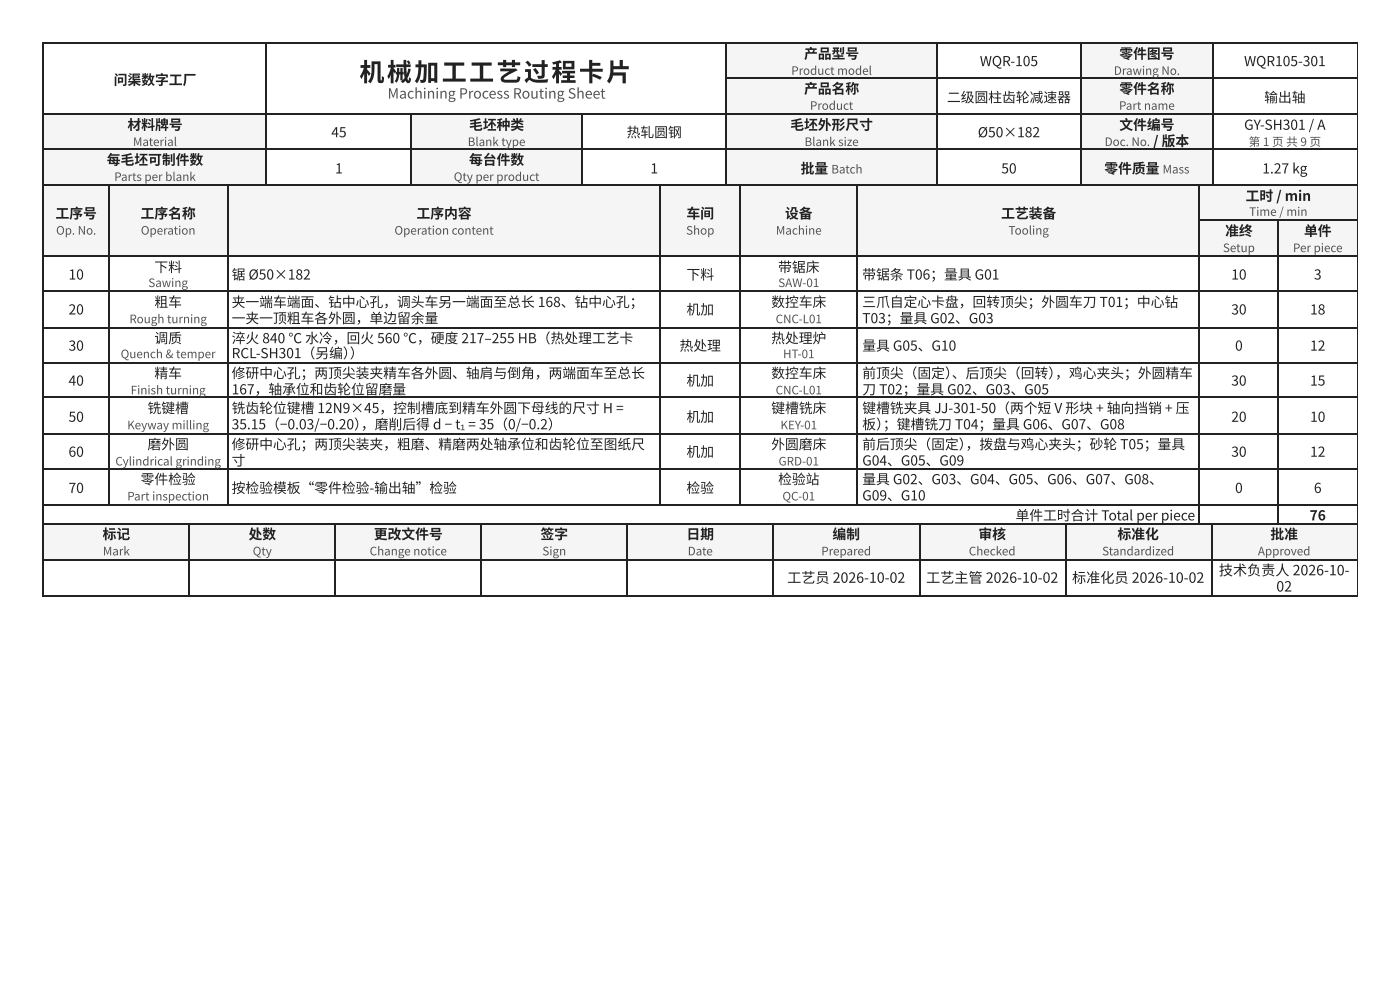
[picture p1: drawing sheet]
<svg xmlns="http://www.w3.org/2000/svg" width="297mm" height="210mm" viewBox="0 0 297 210" stroke-linecap="round" stroke-linejoin="round" font-family="sans-serif">
<defs><g id="words">
<text font-size="5.3" fill="#1d2327" x="76.2" y="17.2">机械加工 工 艺过程卡片</text>
<text font-size="3" fill="#4a5560" x="82.2" y="20.9">Machining Process Routing Sheet</text>
<g font-size="3" fill="#1d2327">
<text x="167" y="123.6">工艺员 2026-10-02</text>
<text x="196.5" y="123.6">工艺主管 2026-10-02</text>
<text x="227.4" y="123.6">标准化员 2026-10-02</text>
<text x="258.6" y="122">技术负责人 2026-10-</text>
<text x="270.8" y="125.4">02</text>
</g>
<g font-size="2.9" fill="#1d2327">
<text x="24.1" y="18">问渠数字工厂</text>
<text x="170.6" y="12.4">产品型号</text>
<text x="207.9" y="14">WQR-105</text>
<text x="237.5" y="12.4">零件图号</text>
<text x="263.9" y="14">WQR105-301</text>
<text x="170.6" y="19.8">产品名称</text>
<text x="200.9" y="21.7">二级圆柱齿轮减速器</text>
<text x="237.5" y="19.8">零件名称</text>
<text x="268.2" y="21.7">输出轴</text>
<text x="27" y="27.5">材料牌号</text>
<text x="70.3" y="29.1">45</text>
<text x="99.5" y="27.5">毛坯种类</text>
<text x="132.9" y="29.1">热轧圆钢</text>
<text x="167.7" y="27.5">毛坯外形尺寸</text>
<text x="207.4" y="29.1">Ø50×182</text>
<text x="237.5" y="27.5">文件编号</text>
<text x="263.9" y="27.5">GY-SH301 / A</text>
<text x="22.7" y="34.9">每毛坯可制件数</text>
<text x="99.5" y="34.9">每台件数</text>
<text x="244.6" y="31">/ 版本</text>
<text x="71.1" y="36.8">1</text>
<text x="138" y="36.8">1</text>
<text x="169.9" y="36.8">批量</text>
<text x="212.4" y="36.8">50</text>
<text x="234.3" y="36.8">零件质量</text>
<text x="267.8" y="36.8">1.27 kg</text>
<text x="11.8" y="46.3">工序号</text>
<text x="29.8" y="46.3">工序名称</text>
<text x="88.4" y="46.3">工序内容</text>
<text x="145.6" y="46.3">车间</text>
<text x="166.5" y="46.3">设备</text>
<text x="212.4" y="46.3">工艺装备</text>
<text x="264.3" y="42.6">工时 / min</text>
<text x="259.9" y="50">准终</text>
<text x="276.6" y="50">单件</text>
<text x="14.5" y="59.3">10</text>
<text x="32.7" y="57.7">下料</text>
<text x="49.1" y="59.3">锯 Ø50×182</text>
<text x="145.6" y="59.3">下料</text>
<text x="165.1" y="57.7">带锯床</text>
<text x="182.9" y="59.3">带锯条 T06；量具 G01</text>
<text x="261.2" y="59.3">10</text>
<text x="278.7" y="59.3">3</text>
<text x="32.7" y="65.1">粗车</text>
<text x="49.1" y="65.1">夹一端车端面、钻中心孔，调头车另一端面至总长 168、钻中心孔；</text>
<text x="163.6" y="65.1">数控车床</text>
<text x="182.9" y="65.1">三爪自 定心卡盘，回转顶尖；外圆车刀 T01；中心钻</text>
<text x="14.5" y="66.7">20</text>
<text x="49.1" y="68.5">一夹一顶粗车各外圆，单边留余量</text>
<text x="145.6" y="66.7">机加</text>
<text x="182.9" y="68.5">T03；量具 G02、G03</text>
<text x="261.2" y="66.7">30</text>
<text x="277.9" y="66.7">18</text>
<text x="14.5" y="74.3">30</text>
<text x="32.7" y="72.8">调质</text>
<text x="49.1" y="72.8">淬火 840 ℃ 水冷，回火 560 ℃，硬度 217–255 HB（热处理工艺卡</text>
<text x="49.1" y="75.9">RCL-SH301（另编）</text>
<text x="74.2" y="75.9">）</text>
<text x="144.2" y="74.3">热处理</text>
<text x="163.6" y="72.8">热处理炉</text>
<text x="182.9" y="74.3">量具 G05、G10</text>
<text x="262" y="74.3">0</text>
<text x="277.9" y="74.3">12</text>
<text x="14.5" y="81.8">40</text>
<text x="32.7" y="80.2">精车</text>
<text x="49.1" y="80.2">修研中心孔；两顶尖装夹精车各外圆、轴肩与倒角 ，两端面车至总长</text>
<text x="49.1" y="83.6">167，轴承位和齿轮位留磨量</text>
<text x="145.6" y="81.8">机加</text>
<text x="163.6" y="80.2">数控车床</text>
<text x="182.9" y="80.2">前顶尖（固定）</text>
<text x="182.9" y="83.6">刀 T02；量具 G02、G03、G05</text>
<text x="201.9" y="80.2">、后顶尖（回转）</text>
<text x="223.8" y="80.2">，鸡心夹头；外圆精车</text>
<text x="261.2" y="81.8">30</text>
<text x="277.9" y="81.8">15</text>
<text x="14.5" y="89.4">50</text>
<text x="31.3" y="87.6">铣键槽</text>
<text x="49.1" y="87.6">铣齿轮位键槽 12N9×45，控制槽底到精车外圆下母线的尺寸 H =</text>
<text x="145.6" y="89.4">机加</text>
<text x="163.6" y="87.6">键槽铣床</text>
<text x="182.9" y="87.6">键槽铣夹具 JJ-301-50（两个短 V 形块 + 轴向挡销 + 压</text>
<text x="261.2" y="89.4">20</text>
<text x="277.9" y="89.4">10</text>
<text x="31.3" y="95.2">磨外圆</text>
<text x="49.1" y="91">35.15（−0.03/−0.20）</text>
<text x="49.1" y="95.2">修研中心孔；两顶尖装夹，粗磨、精磨两处轴承位和齿轮位至图纸尺</text>
<text x="76.6" y="91">，磨削后得 d − t₁ = 35（0/−0.2）</text>
<text x="163.6" y="95.2">外圆磨床</text>
<text x="182.9" y="91">板）</text>
<text x="182.9" y="95.2">前后顶尖（固定）</text>
<text x="187.3" y="91">；键槽铣刀 T04；量具 G06、G07、G08</text>
<text x="204.8" y="95.2">，拨盘与鸡心夹头；砂轮 T05；量具</text>
<text x="14.5" y="96.8">60</text>
<text x="49.1" y="98.7">寸</text>
<text x="145.6" y="96.8">机加</text>
<text x="182.9" y="98.7">G04、G05、G09</text>
<text x="261.2" y="96.8">30</text>
<text x="277.9" y="96.8">12</text>
<text x="14.5" y="104.5">70</text>
<text x="29.8" y="102.7">零件检验</text>
<text x="49.1" y="104.5">按检验模板“零件检验-输出轴”检验</text>
<text x="145.6" y="104.5">检验</text>
<text x="165.1" y="102.7">检验站</text>
<text x="182.9" y="102.7">量具 G02、G03、G04、G05、G06、G07、G08、</text>
<text x="182.9" y="106.1">G09、G10</text>
<text x="262" y="104.5">0</text>
<text x="278.7" y="104.5">6</text>
<text x="215.4" y="110.3">单件工时合计 Total per piece</text>
<text x="277.8" y="110.3">76</text>
<text x="21.8" y="114.3">标记</text>
<text x="52.7" y="114.3">处数</text>
<text x="79.3" y="114.3">更改文件号</text>
<text x="114.7" y="114.3">签字</text>
<text x="145.6" y="114.3">日 期</text>
<text x="176.6" y="114.3">编制</text>
<text x="207.6" y="114.3">审核</text>
<text x="237.1" y="114.3">标准化</text>
<text x="269.5" y="114.3">批准</text>
</g>
<g font-size="2.5" fill="#4a5560">
<text x="167.9" y="15.9">Product model</text>
<text x="236.3" y="15.9">Drawing No.</text>
<text x="171.8" y="23.3">Product</text>
<text x="237.4" y="23.3">Part name</text>
<text x="28.2" y="31">Material</text>
<text x="99.2" y="31">Blank type</text>
<text x="170.7" y="31">Blank size</text>
<text x="234.3" y="31">Doc. No.</text>
<text x="264.9" y="31">第 1 页 共 9 页</text>
<text x="24.2" y="38.4">Parts per blank</text>
<text x="96.3" y="38.4">Qty per product</text>
<text x="176.4" y="36.8">Batch</text>
<text x="246.6" y="36.8">Mass</text>
<text x="265" y="45.8">Time / min</text>
<text x="11.9" y="49.7">Op. No.</text>
<text x="29.9" y="49.7">Operation</text>
<text x="83.7" y="49.7">Operation content</text>
<text x="145.6" y="49.7">Shop</text>
<text x="164.6" y="49.7">Machine</text>
<text x="214" y="49.7">Tooling</text>
<text x="259.4" y="53.4">Setup</text>
<text x="274.3" y="53.4">Per piece</text>
<text x="31.5" y="60.9">Sawing</text>
<text x="165.1" y="60.9">SAW-01</text>
<text x="27.5" y="68.5">Rough turning</text>
<text x="164.6" y="68.5">CNC-L01</text>
<text x="25.6" y="75.9">Quench &amp; temper</text>
<text x="166.1" y="75.9">HT-01</text>
<text x="27.7" y="83.6">Finish turning</text>
<text x="164.6" y="83.6">CNC-L01</text>
<text x="27" y="91">Keyway milling</text>
<text x="165.6" y="91">KEY-01</text>
<text x="24.5" y="98.7">Cylindrical grinding</text>
<text x="165.2" y="98.7">GRD-01</text>
<text x="27" y="106.1">Part inspection</text>
<text x="166" y="106.1">QC-01</text>
<text x="21.8" y="117.7">Mark</text>
<text x="53.6" y="117.7">Qty</text>
<text x="78.4" y="117.7">Change notice</text>
<text x="115.1" y="117.7">Sign</text>
<text x="145.9" y="117.7">Date</text>
<text x="174.2" y="117.7">Prepared</text>
<text x="205.5" y="117.7">Checked</text>
<text x="233.8" y="117.7">Standardized</text>
<text x="266.9" y="117.7">Approved</text>
</g>
</g></defs>
<g fill="#f3f5f6">
<path d="M154.3 9.3h44.4v7.4h-44.4z"/>
<path d="M229.4 9.3h27.8v7.4h-27.8z"/>
<path d="M154.3 16.7h44.4v7.4h-44.4z"/>
<path d="M229.4 16.7h27.8v7.4h-27.8z"/>
<path d="M9.3 24.1h47.3v7.7h-47.3z"/>
<path d="M87.3 24.1h36.3v7.7h-36.3z"/>
<path d="M154.3 24.1h44.4v7.7h-44.4z"/>
<path d="M229.4 24.1h27.8v7.7h-27.8z"/>
<path d="M9.3 31.8h47.3v7.4h-47.3z"/>
<path d="M87.3 31.8h36.3v7.4h-36.3z"/>
<path d="M154.3 31.8h44.4v7.4h-44.4z"/>
<path d="M229.4 31.8h27.8v7.4h-27.8z"/>
</g>
<g fill="none" stroke="#1d2327" stroke-width=".26">
<path d="M9 9.1h279M9.1 9v30.4M56.5 9v30.4M154.1 9v30.4M154.3 16.5h133.7M198.8 9v30.4M229.3 9v30.4M257.3 9v30.4M9 24.2h279M9 31.6h279M9 39.3h279M87.2 24.3v15.1"/>
<path d="M123.4 24.3v15.1"/>
</g>
<path d="M288 9v30.4" fill="none" stroke="#1d2327" stroke-width=".21"/>
<g fill="#f3f5f6">
<path d="M9.3 39.2h13.7v15h-13.7z"/>
<path d="M23 39.2h25.2v15h-25.2z"/>
<path d="M48.2 39.2h92v15h-92z"/>
<path d="M140.2 39.2h16.7v15h-16.7z"/>
<path d="M156.9 39.2h25.1v15h-25.1z"/>
<path d="M182 39.2h72.5v15h-72.5z"/>
<path d="M254.5 39.2h33.4v7.6h-33.4z"/>
<path d="M254.5 46.8h16.7v7.4h-16.7z"/>
<path d="M271.2 46.8h16.7v7.4h-16.7z"/>
</g>
<g fill="none" stroke="#1d2327" stroke-width=".26">
<path d="M9 39.3h279M9.1 39.2v71.9M23.2 39.2v68M48.3 39.2v68M140.1 39.2v68M157 39.2v68M181.9 39.2v68M254.4 39.2v71.9M9 54.4h279M254.5 46.7h33.5M271.1 46.8v64.3M9 61.8h279"/>
<path d="M9 69.5h279M9 76.9h279M9 84.3h279M9 91.9h279M9 99.4h279M9 107h279M9 111h279"/>
</g>
<path d="M288 39.2v71.9" fill="none" stroke="#1d2327" stroke-width=".21"/>
<g fill="#f3f5f6">
<path d="M9.3 111.1h30.9v7.4h-30.9z"/>
<path d="M40.2 111.1h31v7.4h-31z"/>
<path d="M71.2 111.1h30.9v7.4h-30.9z"/>
<path d="M102.1 111.1h31v7.4h-31z"/>
<path d="M133.1 111.1h30.9v7.4h-30.9z"/>
<path d="M164 111.1h31v7.4h-31z"/>
<path d="M195 111.1h31v7.4h-31z"/>
<path d="M226 111.1h30.9v7.4h-30.9z"/>
<path d="M256.9 111.1h31v7.4h-31z"/>
</g>
<path d="M9 111h279M9 118.7h279M9.1 110.9v15.6M40.1 110.9v15.6M71 110.9v15.6M102 110.9v15.6M133 110.9v15.6M163.9 110.9v15.6M195.1 110.9v15.6M226.1 110.9v15.6M257 110.9v15.6M9 126.3h279" fill="none" stroke="#1d2327" stroke-width=".26"/>
<path d="M288 110.9v15.6" fill="none" stroke="#1d2327" stroke-width=".21"/>
<use href="#words"/>
</svg>
